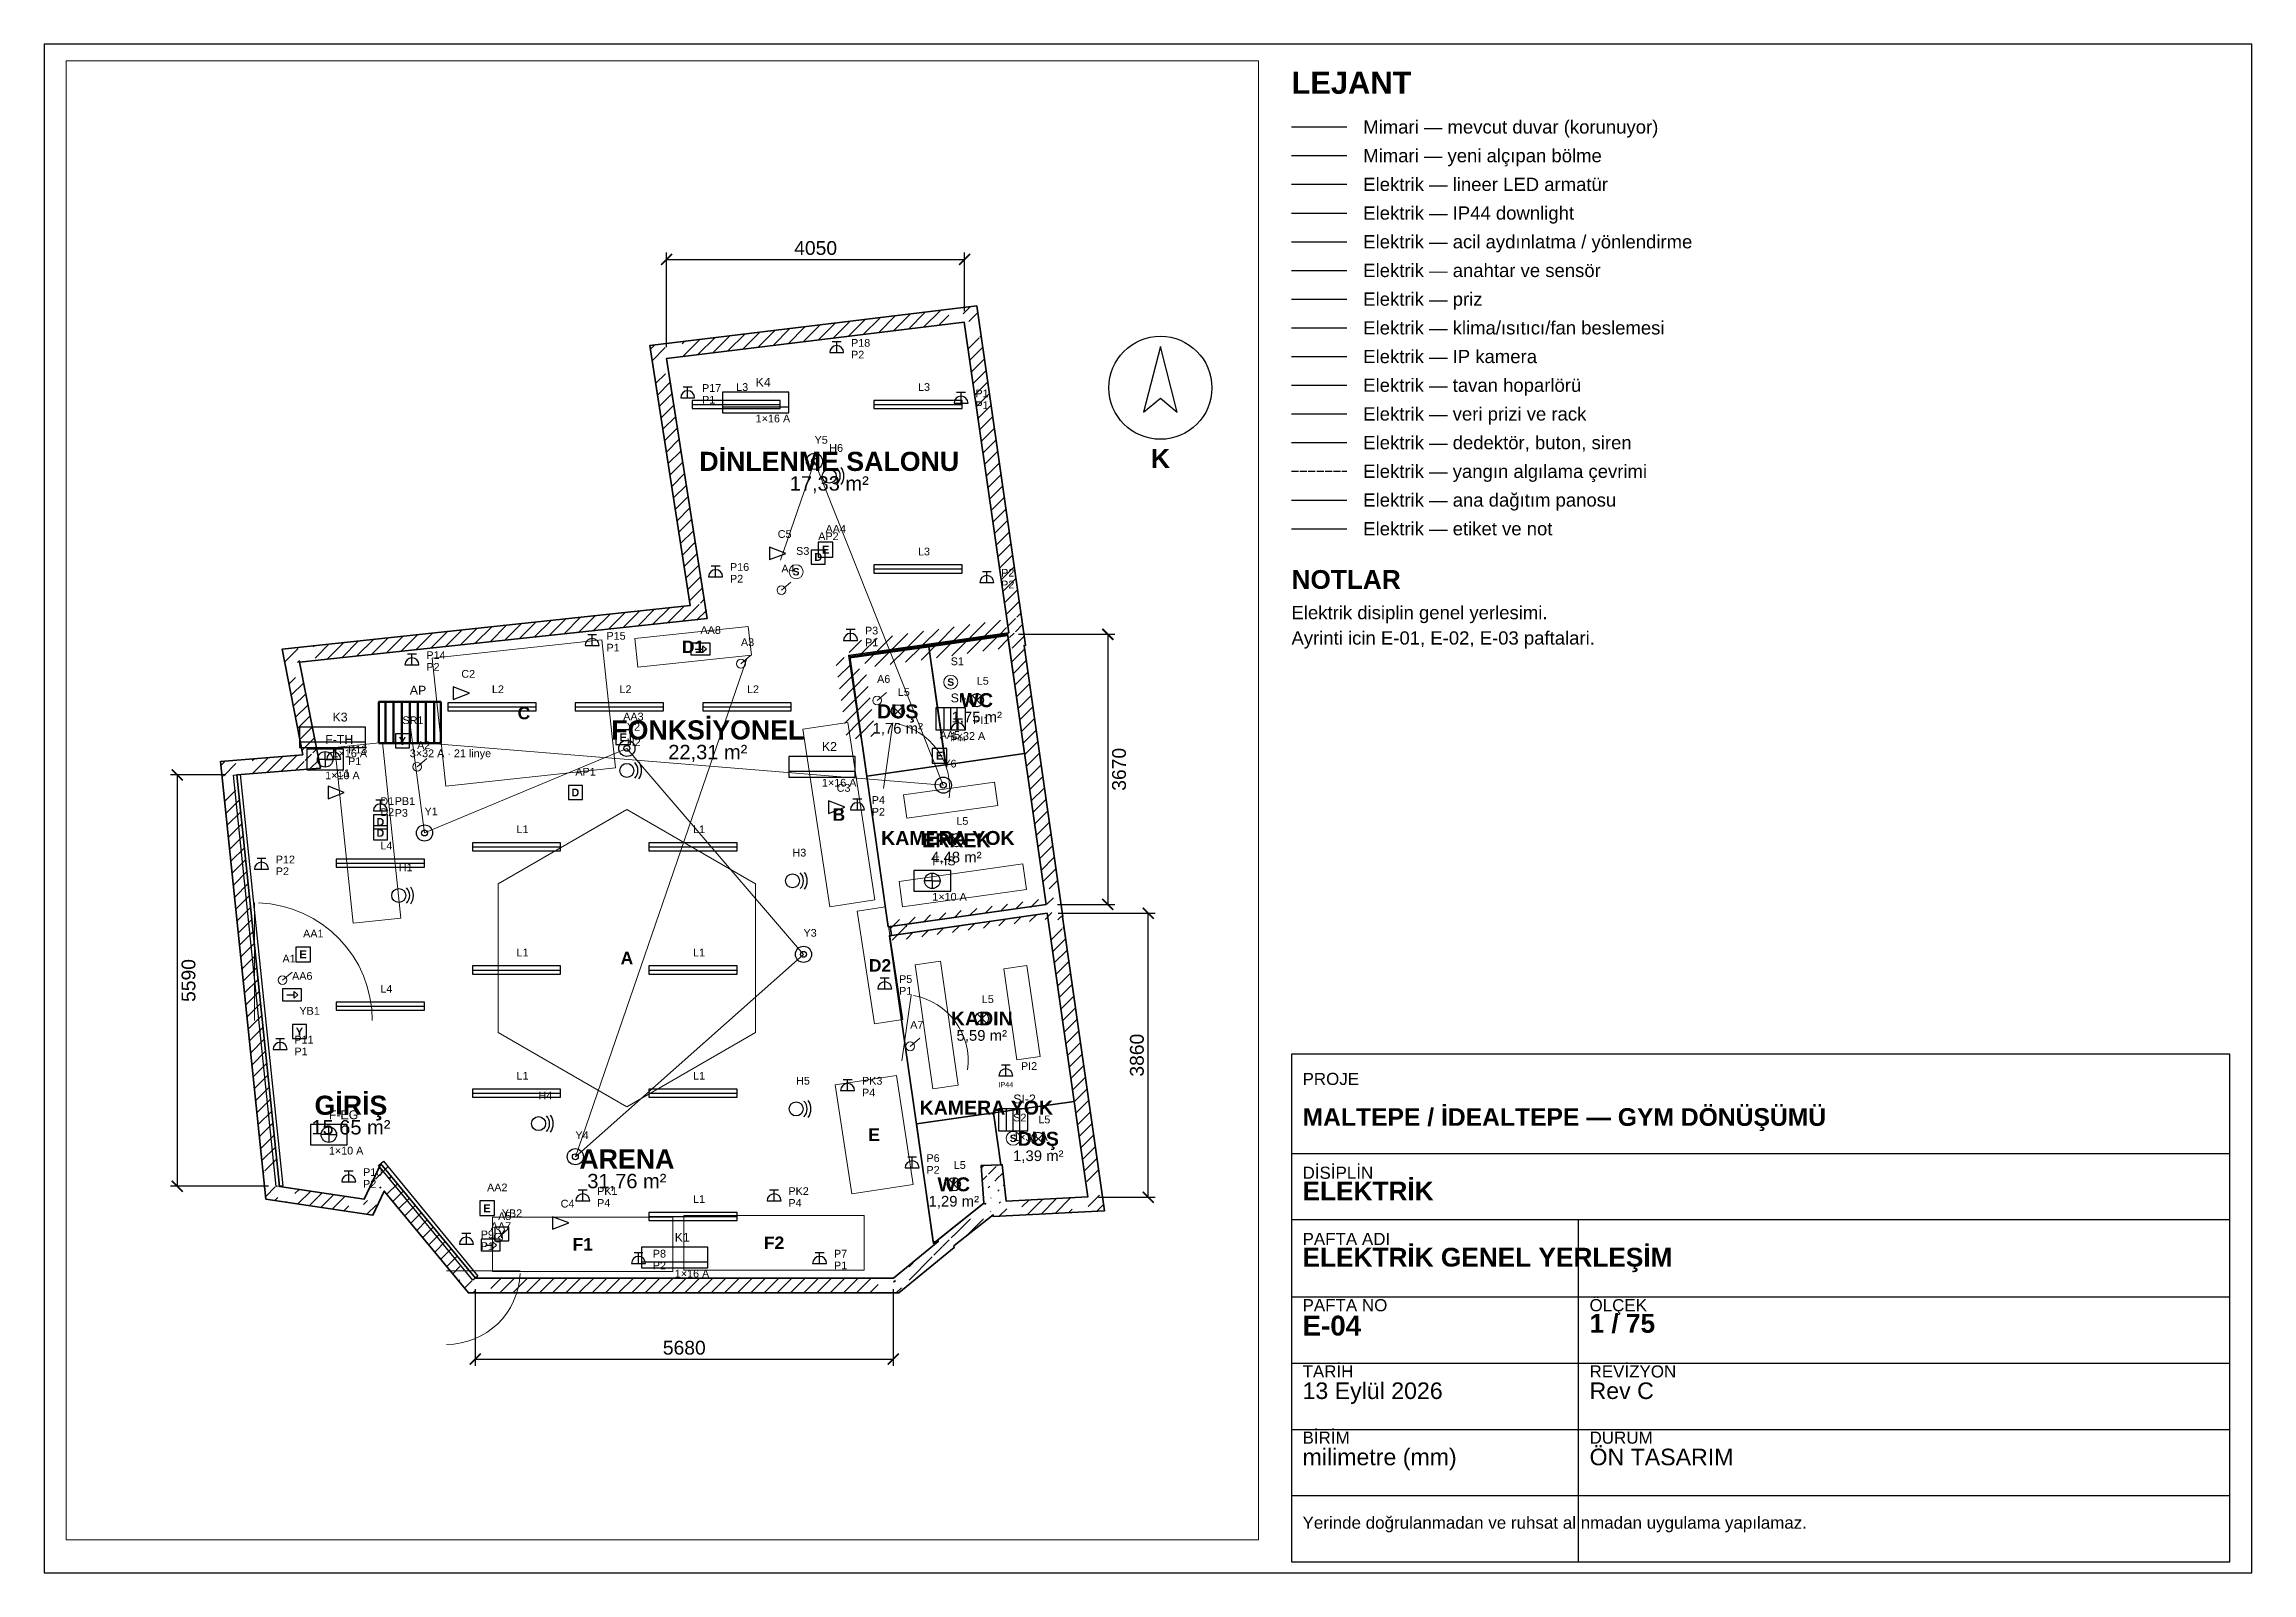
# Paper-space layout 'E-04 ELEKTRİK GENEL YERLEŞİM' of a CAD drawing. Header units: millimetres. Extents: x 10 to 410, y 10 to 287.
# The model-space entities are those that its viewports show. They can reach past a viewport. Long polylines and large blocks are cut down to what shows.
import ezdxf
from ezdxf.enums import TextEntityAlignment as Align

# ---------------------------------------------------------------- set-up
doc = ezdxf.new("R2010")
doc.units = ezdxf.units.MM
doc.linetypes.add('DASHED', pattern=[1.524, 1.27, -0.254])
for name, color, linetype, lineweight in [('A-CEPHE', 5, 'Continuous', 25), ('A-DUVAR-MEVCUT', 8, 'Continuous', 35), ('A-DUVAR-YENI', 1, 'Continuous', 35), ('A-EKIPMAN', 9, 'Continuous', 18), ('A-KAPI', 8, 'Continuous', 18), ('A-MOBILYA', 9, 'Continuous', 18), ('A-YAZI', 8, 'Continuous', 13), ('E-AYD-ACIL', 3, 'Continuous', 25), ('E-AYD-ANAHTAR', 2, 'Continuous', 18), ('E-AYD-ARMATUR', 2, 'Continuous', 25), ('E-AYD-DOWNLIGHT', 2, 'Continuous', 25), ('E-KUVVET-CIHAZ', 5, 'Continuous', 25), ('E-KUVVET-PRIZ', 5, 'Continuous', 25), ('E-PANO', 7, 'Continuous', 50), ('E-YAZI', 7, 'Continuous', 13), ('E-ZAYIF-KAMERA', 6, 'Continuous', 25), ('E-ZAYIF-LINYE', 6, 'DASHED', 13), ('E-ZAYIF-SES', 6, 'Continuous', 25), ('E-ZAYIF-VERI', 6, 'Continuous', 25), ('E-ZAYIF-YANGIN', 1, 'Continuous', 25), ('G-ANTET', 7, 'Continuous', 25), ('G-KUZEY', 7, 'Continuous', 25), ('G-OLCU', 7, 'Continuous', 13)]:
    doc.layers.add(name, color=color, linetype=linetype, lineweight=lineweight)
doc.styles.add('GYM', font='arial.ttf')
doc.styles.add('GYM-B', font='arialbd.ttf')
doc.dimstyles.new('GYM-75', dxfattribs={"dimscale": 75, "dimtxt": 2.5, "dimasz": 2, "dimexe": 1.25, "dimexo": 2, "dimgap": 0.8, "dimtad": 1, "dimdec": 0, "dimtxsty": 'GYM', "dimblk": 'ARCHTICK', "dimcen": 2.5, "dimclrt": 7, "dimazin": 3, "dimtfac": 1, "dimtmove": 0, "dimatfit": 3})

psp = doc.layouts.new('E-04 ELEKTRİK GENEL YERLEŞİM')

# ---------------------------------------------------------------- texts
at = {"layer": 'G-ANTET'}
for s, height, style, p in [('LEJANT', 4, 'GYM-B', (236, 280)), ('Mimari — mevcut duvar (korunuyor)', 2.4, 'GYM', (249, 272)), ('Mimari — yeni alçıpan bölme', 2.4, 'GYM', (249, 266.8)), ('Elektrik — lineer LED armatür', 2.4, 'GYM', (249, 261.6)), ('Elektrik — IP44 downlight', 2.4, 'GYM', (249, 256.4)), ('Elektrik — acil aydınlatma / yönlendirme', 2.4, 'GYM', (249, 251.2)), ('Elektrik — anahtar ve sensör', 2.4, 'GYM', (249, 246)), ('Elektrik — priz', 2.4, 'GYM', (249, 240.8)), ('Elektrik — klima/ısıtıcı/fan beslemesi', 2.4, 'GYM', (249, 235.6)), ('Elektrik — IP kamera', 2.4, 'GYM', (249, 230.4)), ('Elektrik — tavan hoparlörü', 2.4, 'GYM', (249, 225.2)), ('Elektrik — veri prizi ve rack', 2.4, 'GYM', (249, 220)), ('Elektrik — dedektör, buton, siren', 2.4, 'GYM', (249, 214.8)), ('Elektrik — yangın algılama çevrimi', 2.4, 'GYM', (249, 209.6)), ('Elektrik — ana dağıtım panosu', 2.4, 'GYM', (249, 204.4)), ('Elektrik — etiket ve not', 2.4, 'GYM', (249, 199.2)), ('NOTLAR', 3.4, 'GYM-B', (236, 190)), ('Elektrik disiplin genel yerlesimi.', 2.4, 'GYM', (236, 184)), ('Ayrinti icin E-01, E-02, E-03 paftalari.', 2.4, 'GYM', (236, 179.4))]:
    psp.add_text(s, height=height, dxfattribs=dict(at, style=style)).set_placement(p, align=Align.MIDDLE_LEFT)

msp = doc.modelspace()

# ---------------------------------------------------------------- texts
at = {"layer": 'A-EKIPMAN', "style": 'GYM-B'}
for s, p in [('D1', (6200, 8580)), ('C', (3900, 7680)), ('B', (8180, 6300)), ('A', (5300, 4350)), ('D2', (8740, 4250)), ('E', (8660, 1950)), ('F1', (4700, 460)), ('F2', (7300, 480))]:
    msp.add_text(s, height=170, dxfattribs=at).set_placement(p, align=Align.MIDDLE_CENTER)
at = {"layer": 'A-YAZI'}
for s, height, style, p in [('DİNLENME SALONU', 260, 'GYM-B', (8050, 11100)), ('17,33 m²', 195, 'GYM', (8050, 10800)), ('DUŞ', 190, 'GYM-B', (8981.2, 7702.2)), ('WC', 190, 'GYM-B', (10054.2, 7855)), ('FONKSİYONEL', 260, 'GYM-B', (6400, 7450)), ('1,76 m²', 145, 'GYM', (8981.2, 7472.2)), ('1,75 m²', 145, 'GYM', (10054.2, 7625)), ('22,31 m²', 195, 'GYM', (6400, 7150)), ('ERKEK', 190, 'GYM-B', (9777.1, 5951.4)), ('4,48 m²', 145, 'GYM', (9777.1, 5721.4)), ('KADIN', 190, 'GYM-B', (10122.7, 3528.5)), ('5,59 m²', 145, 'GYM', (10122.7, 3298.5)), ('GİRİŞ', 260, 'GYM-B', (1550, 2350)), ('15,65 m²', 195, 'GYM', (1550, 2050)), ('DUŞ', 190, 'GYM-B', (10890.8, 1893.6)), ('ARENA', 260, 'GYM-B', (5300, 1620)), ('1,39 m²', 145, 'GYM', (10890.8, 1663.6)), ('31,76 m²', 195, 'GYM', (5300, 1320)), ('WC', 190, 'GYM-B', (9742.1, 1275)), ('1,29 m²', 145, 'GYM', (9742.1, 1045))]:
    msp.add_text(s, height=height, dxfattribs=dict(at, style=style)).set_placement(p, align=Align.MIDDLE_CENTER)
at = {"layer": 'E-YAZI', "color": 1, "style": 'GYM-B'}
for p in [(9661.9, 5982), (10184.2, 2318)]:
    msp.add_text('KAMERA YOK', height=190, dxfattribs=at).set_placement(p, align=Align.MIDDLE_CENTER)

# ---------------------------------------------------------------- blocks, each defined once
blk = doc.blocks.new('ANTET_A3')
for p, q in [((0, 74), (170, 74)), ((0, 62), (170, 62)), ((52, 0), (52, 62)), ((0, 48), (170, 48)), ((0, 36), (170, 36)), ((0, 24), (170, 24)), ((0, 12), (170, 12))]:
    blk.add_line(p, q)
blk.add_lwpolyline([(0, 0), (170, 0), (170, 92), (0, 92)], close=True)
at = {"style": 'GYM'}
for s, p in [('PROJE', (2, 87.5)), ('DİSİPLİN', (2, 70.5)), ('PAFTA ADI', (2, 58.5)), ('ÖLÇEK', (54, 46.5)), ('PAFTA NO', (2, 46.5)), ('TARİH', (2, 34.5)), ('REVİZYON', (54, 34.5)), ('BİRİM', (2, 22.5)), ('DURUM', (54, 22.5))]:
    blk.add_text(s, height=2.2, dxfattribs=at).set_placement(p, align=Align.MIDDLE_LEFT)
for tag, p, height, style in [('PROJE', (2, 79), 3.2, 'GYM-B'), ('DISIPLIN', (2, 65.5), 3.4, 'GYM-B'), ('PAFTA_ADI', (2, 53.5), 3.4, 'GYM-B'), ('PAFTA_NO', (2, 41), 3.6, 'GYM-B'), ('OLCEK', (54, 41.5), 3.4, 'GYM-B'), ('TARIH', (2, 29.5), 3, 'GYM'), ('REV', (54, 29.5), 3, 'GYM'), ('BIRIM', (2, 17.5), 3, 'GYM'), ('DURUM', (54, 17.5), 3, 'GYM'), ('NOT', (2, 6), 2.2, 'GYM')]:
    blk.add_attdef(tag, p, '', height=height, dxfattribs=dict(style=style))
blk = doc.blocks.new('G_KUZEY')
blk.add_lwpolyline([(0, 560), (-230, -330), (0, -140), (230, -330)], close=True)
blk.add_circle((0, 0), 700)
at = {"style": 'GYM-B'}
blk.add_text('K', height=260, dxfattribs=at).set_placement((0, -960), align=Align.MIDDLE_CENTER)
blk = doc.blocks.new('_ARCHTICK')
at = {"color": 0, "linetype": 'BYBLOCK', "const_width": 0.15}
blk.add_lwpolyline([(-0.5, -0.5), (0.5, 0.5)], dxfattribs=at)
blk = doc.blocks.new('E_ARMATUR_LINEER')
blk.add_line((-600, 0), (600, 0))
blk.add_lwpolyline([(-600, -55), (600, -55), (600, 55), (-600, 55)], close=True)
at = {"style": 'GYM'}
blk.add_attdef('LINYE', (0, 185), '', height=105, dxfattribs=at)
blk = doc.blocks.new('E_DOWNLIGHT')
for p, q in [((-64, -64), (64, 64)), ((-64, 64), (64, -64))]:
    blk.add_line(p, q)
blk.add_circle((0, 0), 90)
at = {"style": 'GYM'}
blk.add_attdef('LINYE', (0, 210), '', height=105, dxfattribs=at)
blk = doc.blocks.new('E_ACIL')
blk.add_lwpolyline([(-100, -100), (100, -100), (100, 100), (-100, 100)], close=True)
at = {"style": 'GYM-B'}
blk.add_text('E', height=110, dxfattribs=at).set_placement((0, 0), align=Align.MIDDLE_CENTER)
at = {"style": 'GYM'}
blk.add_attdef('KOD', (0, 230), '', height=105, dxfattribs=at)
blk = doc.blocks.new('E_YONLENDIRME')
for points in [[(-130, -80), (130, -80), (130, 80), (-130, 80)], [(30, 45), (80, 0), (30, -45)]]:
    blk.add_lwpolyline(points, close=True)
blk.add_lwpolyline([(-70, 0), (30, 0)])
at = {"style": 'GYM'}
blk.add_attdef('KOD', (0, 205), '', height=105, dxfattribs=at)
blk = doc.blocks.new('E_ANAHTAR')
blk.add_line((0, 0), (130, 110))
blk.add_circle((0, 0), 60)
at = {"style": 'GYM'}
blk.add_attdef('KOD', (0, 240), '', height=105, dxfattribs=at)
blk = doc.blocks.new('E_SENSOR')
blk.add_circle((0, 0), 95)
at = {"style": 'GYM-B'}
blk.add_text('S', height=100, dxfattribs=at).set_placement((0, 0), align=Align.MIDDLE_CENTER)
at = {"style": 'GYM'}
blk.add_attdef('KOD', (0, 230), '', height=105, dxfattribs=at)
blk = doc.blocks.new('E_PRIZ')
for p, q in [((-95, 0), (95, 0)), ((-60, 150), (60, 150)), ((0, 0), (0, 150))]:
    blk.add_line(p, q)
blk.add_arc((0, 0), 95, 0, 180)
at = {"style": 'GYM'}
for tag, p in [('KOD', (195, 80)), ('LINYE', (195, -80))]:
    blk.add_attdef(tag, p, '', height=105, dxfattribs=at)
blk = doc.blocks.new('E_PRIZ_IP44')
for p, q in [((-95, 0), (95, 0)), ((-60, 150), (60, 150)), ((0, 0), (0, 150))]:
    blk.add_line(p, q)
blk.add_arc((0, 0), 95, 0, 180)
at = {"style": 'GYM'}
blk.add_text('IP44', height=70, dxfattribs=at).set_placement((0, -120), align=Align.MIDDLE_CENTER)
blk.add_attdef('KOD', (205, 80), '', height=105, dxfattribs=at)
blk = doc.blocks.new('M_KLIMA_IC')
blk.add_line((-450, -60), (450, -60))
blk.add_lwpolyline([(-450, -140), (450, -140), (450, 140), (-450, 140)], close=True)
at = {"style": 'GYM'}
for tag, p, height in [('KOD', (0, 215), 120), ('KAPASITE', (0, -270), 105)]:
    blk.add_attdef(tag, p, '', height=height, dxfattribs=at)
blk = doc.blocks.new('M_ISITICI')
for p, q in [((-90, -150), (-90, 150)), ((0, -150), (0, 150)), ((90, -150), (90, 150))]:
    blk.add_line(p, q)
blk.add_lwpolyline([(-200, -150), (200, -150), (200, 150), (-200, 150)], close=True)
at = {"style": 'GYM'}
for tag, p, height in [('KOD', (0, 225), 120), ('GUC', (0, -285), 105)]:
    blk.add_attdef(tag, p, '', height=height, dxfattribs=at)
blk = doc.blocks.new('M_FAN')
for q in [(-105, 0), (0, 105), (105, 0), (0, -105)]:
    blk.add_line((0, 0), q)
blk.add_lwpolyline([(-250, -140), (250, -140), (250, 140), (-250, 140)], close=True)
blk.add_circle((0, 0), 105)
at = {"style": 'GYM'}
for tag, p, height in [('KOD', (0, 210), 120), ('TANIM', (0, -270), 105)]:
    blk.add_attdef(tag, p, '', height=height, dxfattribs=at)
blk = doc.blocks.new('E_KAMERA')
blk.add_lwpolyline([(-110, -85), (110, 0), (-110, 85)], close=True)
at = {"style": 'GYM'}
blk.add_attdef('KOD', (0, 210), '', height=105, dxfattribs=at)
blk = doc.blocks.new('E_HOPARLOR')
blk.add_circle((0, 0), 95)
for radius, start, end in [(150, -45, 45), (200, -35, 35)]:
    blk.add_arc((0, 0), radius, start, end)
at = {"style": 'GYM'}
blk.add_attdef('KOD', (0, 330), '', height=105, dxfattribs=at)
blk = doc.blocks.new('E_VERI')
blk.add_lwpolyline([(-95, -95), (95, -95), (95, 95), (-95, 95)], close=True)
at = {"style": 'GYM-B'}
blk.add_text('D', height=105, dxfattribs=at).set_placement((0, 0), align=Align.MIDDLE_CENTER)
at = {"style": 'GYM'}
blk.add_attdef('KOD', (0, 230), '', height=105, dxfattribs=at)
blk = doc.blocks.new('E_DEDEKTOR')
for radius in [110, 40]:
    blk.add_circle((0, 0), radius)
at = {"style": 'GYM'}
blk.add_attdef('KOD', (0, 240), '', height=105, dxfattribs=at)
blk = doc.blocks.new('E_YANGIN_BUTON')
blk.add_lwpolyline([(-95, -95), (95, -95), (95, 95), (-95, 95)], close=True)
at = {"style": 'GYM-B'}
blk.add_text('Y', height=105, dxfattribs=at).set_placement((0, 0), align=Align.MIDDLE_CENTER)
at = {"style": 'GYM'}
blk.add_attdef('KOD', (0, 230), '', height=105, dxfattribs=at)
blk = doc.blocks.new('E_PANO')
for p, q in [((-330, -280), (-330, 280)), ((-220, -280), (-220, 280)), ((-110, -280), (-110, 280)), ((0, -280), (0, 280)), ((110, -280), (110, 280)), ((220, -280), (220, 280)), ((330, -280), (330, 280))]:
    blk.add_line(p, q)
blk.add_lwpolyline([(-420, -280), (420, -280), (420, 280), (-420, 280)], close=True)
at = {"style": 'GYM'}
for tag, p, height in [('KOD', (0, 380), 120), ('TANIM', (0, -470), 105)]:
    blk.add_attdef(tag, p, '', height=height, dxfattribs=at)

# ---------------------------------------------------------------- dimensions: what is measured, and where the dimension line sits
at = {"layer": 'G-OLCU'}
for base, p1, p2 in [((5840, 13845), (5840, 12500), (9890, 12990)), ((3240, -1100), (3240, 0), (8920, 0))]:
    msp.add_linear_dim(base=base, p1=p1, p2=p2, dimstyle='GYM-75', dxfattribs=at).render()
for base, p1, p2 in [((11835, 8750), (10470, 8750), (11000, 5080)), ((-810, 6840), (0, 6840), (580, 1250)), ((12385, 1100), (11560, 1100), (11010, 4960))]:
    msp.add_linear_dim(base=base, p1=p1, p2=p2, angle=90, dimstyle='GYM-75', dxfattribs=at).render()

# ---------------------------------------------------------------- hatches: boundary and pattern name
at = {"layer": 'A-DUVAR-MEVCUT'}
h = msp.add_hatch(dxfattribs=at)
h.set_pattern_fill('ANSI31', scale=40)
h.paths.add_polyline_path([(11012, 4959), (11563, 1104), (11761, 1132.3), (11210, 4987.3)])
h.paths.add_polyline_path([(11353, 1093), (11563, 1104), (11533, 1314), (11735, 1314), (11773, 1048.3), (11773, 914.7), (11377.4, 894), (11353, 894)])
h.paths.add_polyline_path([(11563, 1104), (10456, 1046), (10466.5, 846.3), (11573.5, 904.3)])
h.paths.add_polyline_path([(10432.3, 1256), (10456, 1046), (10666, 1057), (10666, 856.7), (10278.4, 836.4), (10275.5, 862.3), (10246, 838.7), (10246, 1256)])
h.paths.add_polyline_path([(10456, 1046), (10400, 1542), (10201.3, 1519.6), (10257.3, 1023.6)])
h.paths.add_polyline_path([(10190, 1332), (10190, 1534.6), (10400, 1542), (10423.7, 1332)])
h.paths.add_polyline_path([(10400, 1542), (10116, 1532), (10123, 1332.1), (10407, 1342.1)])
h.paths.add_polyline_path([(10326, 1322), (10129.9, 1322), (10116, 1532), (10326, 1539.4)])
h.paths.add_polyline_path([(10116, 1532), (10150, 1018), (10349.6, 1031.2), (10315.6, 1545.2)])
h.paths.add_polyline_path([(9940, 850.4), (10150, 1018), (10136.1, 1228), (10360, 1228), (10360, 840.7), (10278.4, 836.4), (10275.5, 862.3), (10207.5, 808), (9940, 808)])
h.paths.add_polyline_path([(10150, 1018), (9527.5, 521.1), (9652.2, 364.8), (10274.8, 861.7)])
h.paths.add_polyline_path([(9317.5, 322.8), (9531, 498), (9527.5, 521.1), (9737.5, 688.7), (9737.5, 408.7), (9618.5, 311.1), (9317.5, 311.1)])
h.paths.add_polyline_path([(9527.5, 521.1), (9531, 498), (9728.7, 528.2), (9725.2, 551.3)])
h.paths.add_polyline_path([(9321, 325.7), (9531, 498), (9527.5, 521.1), (9741, 691.5), (9741, 411.6), (9590.4, 288), (9321, 288)])
h.paths.add_polyline_path([(9531, 498), (8924, 0), (9050.9, -154.6), (9657.9, 343.4)])
h.paths.add_polyline_path([(9134, -86.4), (8995.5, -200), (8714, -200), (8714, 0), (8924, 0), (9134, 172.3)])
h.paths.add_polyline_path([(8924, 0), (3241, 0), (3241, -200), (8924, -200)])
h.paths.add_polyline_path([(3067.6, 210), (3241, 0), (3451, 0), (3451, -200), (3146.8, -200), (3031, -59.8), (3031, 210)])
h.paths.add_polyline_path([(3241, 0), (1957, 1555), (1802.8, 1427.7), (3086.8, -127.3)])
h.paths.add_polyline_path([(1858.6, 1345), (1957, 1555), (2130.4, 1345)])
h.paths.add_polyline_path([(1957, 1555), (1732, 1075), (1913.1, 990.1), (2138.1, 1470.1)])
h.paths.add_polyline_path([(1522, 904.1), (1522, 1106.3), (1732, 1075), (1830.4, 1285), (1942, 1285), (1942, 1051.8), (1854.4, 865), (1784.2, 865)])
h.paths.add_polyline_path([(1732, 1075), (579, 1247), (549.5, 1049.2), (1702.5, 877.2)])
h.paths.add_polyline_path([(557.3, 1457), (579, 1247), (789, 1215.7), (789, 1037), (631.2, 1037), (396, 1072.1), (369, 1333.3), (369, 1457)])
h.paths.add_polyline_path([(579, 1247), (0, 6840), (-198.9, 6819.4), (380.1, 1226.4)])
h.paths.add_polyline_path([(210, 6856.8), (0, 6840), (21.7, 6630), (-179.3, 6630), (-210, 6926.3), (-210, 7023.8), (116.8, 7050), (210, 7050)])
h.paths.add_polyline_path([(0, 6840), (1136, 6931), (1120, 7130.4), (-16, 7039.4)])
h.paths.add_polyline_path([(1094.8, 7141), (1136, 6931), (926, 6914.2), (926, 7141)])
h.paths.add_polyline_path([(1136, 6931), (853, 8372), (656.7, 8333.5), (939.7, 6892.5)])
h.paths.add_polyline_path([(1063, 8394.5), (853, 8372), (894.2, 8162), (690.4, 8162), (643, 8403.5), (643, 8550.7), (935.7, 8582), (1063, 8582)])
h.paths.add_polyline_path([(853, 8372), (6392, 8965), (6370.7, 9163.9), (831.7, 8570.9)])
h.paths.add_polyline_path([(6359.2, 9175), (6392, 8965), (6182, 8942.5), (6182, 9175)])
h.paths.add_polyline_path([(6392, 8965), (5840, 12499), (5642.4, 12468.1), (6194.4, 8934.1)])
h.paths.add_polyline_path([(6050, 12524.5), (5840, 12499), (5872.8, 12289), (5670.4, 12289), (5630, 12547.5), (5630, 12675), (5910.3, 12709), (6050, 12709)])
h.paths.add_polyline_path([(5840, 12499), (9885, 12990), (9860.9, 13188.5), (5815.9, 12697.5)])
h.paths.add_polyline_path([(9915.2, 12780), (9885, 12990), (9675, 12964.5), (9675, 13166), (9955.3, 13200), (10056.9, 13200), (10095, 12934.7), (10095, 12780)])
h.paths.add_polyline_path([(9885, 12990), (10491, 8771), (10689, 8799.4), (10083, 13018.4)])
h.paths.add_polyline_path([(10500.3, 8561), (10473, 8753), (10281, 8725.3), (10281, 8741.2), (10491, 8771), (10460.8, 8981), (10662.9, 8981), (10701, 8715.7), (10701, 8598.8), (10697.1, 8598.2), (10701, 8570.5), (10701, 8561)])
h.paths.add_polyline_path([(10491, 8771), (8314, 8462), (8342.1, 8264), (10519.1, 8573)])
h.paths.add_polyline_path([(8524, 8472.1), (8329, 8444), (8356.2, 8252), (8346.1, 8252), (8314, 8462), (8524, 8491.8)])
h.paths.add_polyline_path([(8314, 8462), (8485.6, 7338.9), (8683.3, 7369.1), (8511.7, 8492.2)])
h.paths.add_polyline_path([(8455.9, 7548.9), (8485.6, 7338.9), (8453.5, 7548.9)])
h.paths.add_polyline_path([(8485.6, 7338.9), (8329, 8444), (8131, 8415.9), (8287.6, 7310.9)])
h.paths.add_polyline_path([(8539, 8474.3), (8329, 8444), (8358.8, 8234), (8348.8, 8234), (8314, 8462), (8539, 8493.9)])
h.paths.add_polyline_path([(8329, 8444), (10473, 8753), (10444.5, 8951), (8300.5, 8642)])
h.paths.add_polyline_path([(10502.9, 8543), (10473, 8753), (10263, 8722.7), (10263, 8738.6), (10491, 8771), (10463.4, 8963), (10665.5, 8963), (10683, 8841), (10683, 8543)])
h.paths.add_polyline_path([(10473, 8753), (10996, 5080), (11194, 5108.2), (10671, 8781.2)])
h.paths.add_polyline_path([(11024.7, 4870), (11012, 4959), (10786, 4926.8), (10786, 5050.2), (10996, 5080), (10966.1, 5290), (11168.1, 5290), (11206, 5023.9), (11206, 4870)])
h.paths.add_polyline_path([(10996, 5080), (8876.8, 4779), (8904.9, 4580.9), (11024.1, 4882)])
h.paths.add_polyline_path([(9086.8, 4685.1), (8895.3, 4657.9), (8876.8, 4779), (9086.8, 4808.8)])
h.paths.add_polyline_path([(8876.8, 4779), (8895.3, 4657.9), (9093, 4688.1), (9074.5, 4809.2)])
h.paths.add_polyline_path([(9105.3, 4687.8), (8895.3, 4657.9), (8876.8, 4779), (9105.3, 4811.4)])
h.paths.add_polyline_path([(8895.3, 4657.9), (11012, 4959), (10983.8, 5157), (8867.1, 4855.9)])
h.paths.add_polyline_path([(11042, 4749), (11012, 4959), (10802, 4929.1), (10802, 5052.4), (10996, 5080), (10983.3, 5169), (11185.3, 5169), (11222, 4911.6), (11222, 4910.1), (11221, 4910), (11222, 4903.3), (11222, 4749)])

# ---------------------------------------------------------------- linework, layer by layer
at = {"layer": 'A-CEPHE'}
for points in [[(-44.8, 6835.4), (44.8, 6844.6), (624.8, 1254.6), (535.2, 1245.4)], [(3274.8, 28.5), (3205.2, -28.5), (1925.2, 1531.5), (1994.8, 1588.5)]]:
    msp.add_lwpolyline(points, close=True, dxfattribs=at)
at = {"layer": 'A-DUVAR-MEVCUT'}
for points in [[(11221, 4910), (11791.9, 915.7), (10278.4, 836.4), (10275.5, 862.3), (9742.7, 436.9), (9745.9, 415.6), (8995.5, -200), (3146.8, -200), (2004, 1184), (1849.9, 855.2), (396, 1072.1), (-220, 7023), (896.5, 7112.5), (614.7, 8547.6), (6162, 9141.5), (5610.5, 12672.6), (10055.1, 13212.1), (10717.5, 8601.1), (10697.1, 8598.2), (11222.2, 4910.1)], [(11012, 4959), (11563, 1104), (10456, 1046), (10400, 1542), (10116, 1532), (10150, 1018), (9527.5, 521.1), (9531, 498), (8924, 0), (3241, 0), (1957, 1555), (1732, 1075), (579, 1247), (0, 6840), (1136, 6931), (853, 8372), (6392, 8965), (5840, 12499), (9885, 12990), (10491, 8771), (8314, 8462), (8485.6, 7338.9), (8329, 8444), (10473, 8753), (10996, 5080), (8876.8, 4779), (8895.3, 4657.9)]]:
    msp.add_lwpolyline(points, close=True, dxfattribs=at)
at = {"layer": 'A-DUVAR-YENI'}
for points in [[(10473, 8753), (8329, 8444), (8849, 4775), (10996, 5080)], [(10475.8, 8733.2), (10704.2, 7129.4), (9632.7, 6976.8), (9404.3, 8580.6)], [(9403.3, 8580.5), (9631.7, 6976.7), (8558.6, 6823.9), (8331.3, 8427.8)], [(11012, 4959), (8868, 4654), (9466, 472), (10150, 1018), (10116, 1532), (10400, 1542), (10456, 1046), (11563, 1104)], [(11377.5, 2402), (11563, 1104), (10456, 1046), (10400, 1542), (10381.8, 1541.4), (10281.1, 2245.2)], [(10280.1, 2245.1), (10380.8, 1541.3), (10116, 1532), (10150, 1018), (9496.8, 496.6), (9463.2, 491.8), (9233.9, 2095.5)]]:
    msp.add_lwpolyline(points, close=True, dxfattribs=at)
at = {"layer": 'A-EKIPMAN'}
for points in [[(6991.3, 8468.5), (6949.9, 8856.3), (5408.7, 8691.5), (5450.1, 8303.7)], [(4960.5, 8673.3), (2653.6, 8426.8), (2839.5, 6686.7), (5146.4, 6933.2)], [(8301.9, 7552.9), (7689, 7459.1), (8058.1, 5047.1), (8671, 5140.9)], [(5300, 6369.9), (3550.7, 5359.9), (3550.7, 3340.1), (5300, 2330.1), (7049.3, 3340.1), (7049.3, 5359.9)], [(8815.5, 5045.6), (8430, 4986.6), (8664.5, 3454.4), (9050, 3513.4)], [(9188.6, 1272.2), (8961.7, 2754.9), (8131.4, 2627.8), (8358.3, 1145.1)], [(5925, 90), (5925, 830), (3475, 830), (3475, 90)], [(8525, 110), (8525, 850), (6075, 850), (6075, 110)]]:
    msp.add_lwpolyline(points, close=True, dxfattribs=at)
at = {"layer": 'A-KAPI'}
for p, q in [((8787.4, 6654.4), (8912.6, 7545.6)), ((240, 3500), (240, 5100)), ((9037.4, 2954.4), (9162.6, 3845.6)), ((2850, 100), (3850, 100))]:
    msp.add_line(p, q, dxfattribs=at)
for centre, radius, start, end in [((8787.4, 6654.4), 900, -8, 80), ((240, 3500), 1600, 0, 88), ((9037.4, 2954.4), 900, -8, 80), ((2850, 100), 1000, -90, -2)]:
    msp.add_arc(centre, radius, start, end, dxfattribs=at)
at = {"layer": 'A-MOBILYA'}
for points in [[(1977.8, 7277.4), (1331.3, 7209.5), (1582.2, 4822.6), (2228.7, 4890.5)], [(9058.5, 6566.5), (9103.5, 6249.7), (10341, 6425.5), (10296, 6742.3)], [(8998.1, 5391.3), (9047.4, 5044.8), (10730.5, 5283.9), (10681.2, 5630.4)], [(9561.8, 4306.6), (9215.3, 4257), (9456, 2574.1), (9802.5, 2623.7)], [(10737, 4247.3), (10420.3, 4202), (10597.2, 2964.6), (10914, 3009.9)]]:
    msp.add_lwpolyline(points, close=True, dxfattribs=at)
at = {"layer": 'E-ZAYIF-LINYE'}
msp.add_lwpolyline([(2350, 7550), (2550, 6050), (5300, 7200), (7700, 4400), (4600, 1650), (7850, 11100), (9600, 6700), (2250, 7300)], dxfattribs=at)

# ---------------------------------------------------------------- block references
at = {"layer": 'E-AYD-ACIL'}
for name, p, values in [('E_ACIL', (8000, 9900), {'KOD': 'AA4'}), ('E_YONLENDIRME', (6300, 8550), {'KOD': 'AA8'}), ('E_ACIL', (5250, 7350), {'KOD': 'AA3'}), ('E_ACIL', (9550, 7100), {'KOD': 'AA5'}), ('E_ACIL', (900, 4400), {'KOD': 'AA1'}), ('E_YONLENDIRME', (750, 3850), {'KOD': 'AA6'}), ('E_ACIL', (3400, 950), {'KOD': 'AA2'}), ('E_YONLENDIRME', (3450, 450), {'KOD': 'AA7'})]:
    msp.add_blockref(name, p, dxfattribs=at).add_auto_attribs(values)
at = {"layer": 'E-AYD-ANAHTAR'}
for name, p, values in [('E_SENSOR', (7600, 9600), {'KOD': 'S3'}), ('E_ANAHTAR', (7400, 9350), {'KOD': 'A4'}), ('E_ANAHTAR', (6850, 8350), {'KOD': 'A3'}), ('E_SENSOR', (9700, 8100), {'KOD': 'S1'}), ('E_ANAHTAR', (8700, 7850), {'KOD': 'A6'}), ('E_ANAHTAR', (2450, 6950), {'KOD': 'A2'}), ('E_ANAHTAR', (620, 4050), {'KOD': 'A1'}), ('E_ANAHTAR', (9150, 3150), {'KOD': 'A7'}), ('E_SENSOR', (10550, 1900), {'KOD': 'S2'}), ('E_ANAHTAR', (3550, 550), {'KOD': 'A5'})]:
    msp.add_blockref(name, p, dxfattribs=at).add_auto_attribs(values)
at = {"layer": 'E-AYD-ARMATUR'}
for p, values in [((6785.2, 11872.5), {'LINYE': 'L3'}), ((9255.7, 11872.5), {'LINYE': 'L3'}), ((9255.7, 9637.5), {'LINYE': 'L3'}), ((3466.4, 7765.5), {'LINYE': 'L2'}), ((5199.1, 7765.5), {'LINYE': 'L2'}), ((6931.9, 7765.5), {'LINYE': 'L2'}), ((3800, 5862.5), {'LINYE': 'L1'}), ((6200, 5862.5), {'LINYE': 'L1'}), ((1950, 5640.5), {'LINYE': 'L4'}), ((3800, 4187.5), {'LINYE': 'L1'}), ((6200, 4187.5), {'LINYE': 'L1'}), ((1950, 3694.8), {'LINYE': 'L4'}), ((3800, 2512.5), {'LINYE': 'L1'}), ((6200, 2512.5), {'LINYE': 'L1'}), ((6200, 837.5), {'LINYE': 'L1'})]:
    msp.add_blockref('E_ARMATUR_LINEER', p, dxfattribs=at).add_auto_attribs(values)
at = {"layer": 'E-AYD-DOWNLIGHT'}
for p in [(10054.2, 7855), (8981.2, 7702.2), (9777.1, 5951.4), (10122.7, 3528.5), (10890.8, 1893.6), (9742.1, 1275)]:
    msp.add_blockref('E_DOWNLIGHT', p, dxfattribs=at).add_auto_attribs({'LINYE': 'L5'})
at = {"layer": 'E-KUVVET-CIHAZ'}
for name, p, values in [('M_KLIMA_IC', (7050, 11900), {'KOD': 'K4', 'KAPASITE': '1×16 A'}), ('M_ISITICI', (9700, 7600), {'KOD': 'SI-1', 'GUC': '1×32 A'}), ('M_KLIMA_IC', (1300, 7350), {'KOD': 'K3', 'KAPASITE': '1×16 A'}), ('M_FAN', (1200, 7050), {'KOD': 'F-TH', 'TANIM': '1×10 A'}), ('M_KLIMA_IC', (7950, 6950), {'KOD': 'K2', 'KAPASITE': '1×16 A'}), ('M_FAN', (9450, 5400), {'KOD': 'F-IS', 'TANIM': '1×10 A'}), ('M_ISITICI', (10550, 2150), {'KOD': 'SI-2', 'GUC': '1×32 A'}), ('M_FAN', (1250, 1950), {'KOD': 'F-EG', 'TANIM': '1×10 A'}), ('M_KLIMA_IC', (5950, 280), {'KOD': 'K1', 'KAPASITE': '1×16 A'})]:
    msp.add_blockref(name, p, dxfattribs=at).add_auto_attribs(values)
at = {"layer": 'E-KUVVET-PRIZ'}
for name, p, values in [('E_PRIZ', (8150.8, 12578), {'KOD': 'P18', 'LINYE': 'P2'}), ('E_PRIZ', (6125.9, 11964.6), {'KOD': 'P17', 'LINYE': 'P1'}), ('E_PRIZ', (9840.9, 11890.7), {'KOD': 'P1', 'LINYE': 'P1'}), ('E_PRIZ', (6505.8, 9532.4), {'KOD': 'P16', 'LINYE': 'P2'}), ('E_PRIZ', (10190.9, 9453.9), {'KOD': 'P2', 'LINYE': 'P2'}), ('E_PRIZ', (4827.3, 8596.3), {'KOD': 'P15', 'LINYE': 'P1'}), ('E_PRIZ', (8340.5, 8667.8), {'KOD': 'P3', 'LINYE': 'P1'}), ('E_PRIZ', (2379.6, 8334.3), {'KOD': 'P14', 'LINYE': 'P2'}), ('E_PRIZ_IP44', (9800, 7450), {'KOD': 'PI1'}), ('E_PRIZ', (1316, 7052.1), {'KOD': 'P13', 'LINYE': 'P1'}), ('E_PRIZ', (1950, 6350), {'KOD': 'PB1', 'LINYE': 'P3'}), ('E_PRIZ', (8432.1, 6365.3), {'KOD': 'P4', 'LINYE': 'P2'}), ('E_PRIZ', (333.9, 5557.1), {'KOD': 'P12', 'LINYE': 'P2'}), ('E_PRIZ', (8803.9, 3931.8), {'KOD': 'P5', 'LINYE': 'P1'}), ('E_PRIZ', (587.4, 3108.4), {'KOD': 'P11', 'LINYE': 'P1'}), ('E_PRIZ', (8300, 2550), {'KOD': 'PK3', 'LINYE': 'P4'}), ('E_PRIZ_IP44', (10450, 2750), {'KOD': 'PI2'}), ('E_PRIZ', (9175.8, 1498.4), {'KOD': 'P6', 'LINYE': 'P2'}), ('E_PRIZ', (1519.8, 1308.9), {'KOD': 'P10', 'LINYE': 'P2'}), ('E_PRIZ', (4700, 1050), {'KOD': 'PK1', 'LINYE': 'P4'}), ('E_PRIZ', (7300, 1050), {'KOD': 'PK2', 'LINYE': 'P4'}), ('E_PRIZ', (3119, 461.9), {'KOD': 'P9', 'LINYE': 'P1'}), ('E_PRIZ', (5457.3, 200), {'KOD': 'P8', 'LINYE': 'P2'}), ('E_PRIZ', (7919.1, 200), {'KOD': 'P7', 'LINYE': 'P1'})]:
    msp.add_blockref(name, p, dxfattribs=at).add_auto_attribs(values)
at = {"layer": 'E-PANO'}
msp.add_blockref('E_PANO', (2350, 7550), dxfattribs=at).add_auto_attribs({'KOD': 'AP', 'TANIM': '3×32 A · 21 linye'})
at = {"layer": 'E-ZAYIF-KAMERA'}
for p, values in [((7350, 9850), {'KOD': 'C5'}), ((3050, 7950), {'KOD': 'C2'}), ((1350, 6600), {'KOD': 'C1'}), ((8150, 6400), {'KOD': 'C3'}), ((4400, 750), {'KOD': 'C4'})]:
    msp.add_blockref('E_KAMERA', p, dxfattribs=at).add_auto_attribs(values)
at = {"layer": 'E-ZAYIF-SES'}
for p, values in [((8050, 10900), {'KOD': 'H6'}), ((5300, 6900), {'KOD': 'H2'}), ((7550, 5400), {'KOD': 'H3'}), ((2200, 5200), {'KOD': 'H1'}), ((7600, 2300), {'KOD': 'H5'}), ((4100, 2100), {'KOD': 'H4'})]:
    msp.add_blockref('E_HOPARLOR', p, dxfattribs=at).add_auto_attribs(values)
at = {"layer": 'E-ZAYIF-VERI'}
for p, values in [((7900, 9800), {'KOD': 'AP2'}), ((4600, 6600), {'KOD': 'AP1'}), ((1950, 6200), {'KOD': 'D1'}), ((1950, 6050), {'KOD': 'D2'})]:
    msp.add_blockref('E_VERI', p, dxfattribs=at).add_auto_attribs(values)
at = {"layer": 'E-ZAYIF-YANGIN'}
for name, p, values in [('E_DEDEKTOR', (7850, 11100), {'KOD': 'Y5'}), ('E_YANGIN_BUTON', (2250, 7300), {'KOD': 'SR1'}), ('E_DEDEKTOR', (5300, 7200), {'KOD': 'Y2'}), ('E_DEDEKTOR', (9600, 6700), {'KOD': 'Y6'}), ('E_DEDEKTOR', (2550, 6050), {'KOD': 'Y1'}), ('E_DEDEKTOR', (7700, 4400), {'KOD': 'Y3'}), ('E_YANGIN_BUTON', (850, 3350), {'KOD': 'YB1'}), ('E_DEDEKTOR', (4600, 1650), {'KOD': 'Y4'}), ('E_YANGIN_BUTON', (3600, 600), {'KOD': 'YB2'})]:
    msp.add_blockref(name, p, dxfattribs=at).add_auto_attribs(values)
at = {"layer": 'G-KUZEY'}
msp.add_blockref('G_KUZEY', (12550, 12100), dxfattribs=at)

msp.set_redraw_order([(e.dxf.handle, doc.entitydb.next_handle()) for e in msp.query("TEXT MTEXT ATTDEF DIMENSION ARC_DIMENSION")])  # texts and dimensions are drawn at this point

# ---------------------------------------------------------------- linework, layer by layer
at = {"layer": 'G-ANTET', "color": 8, "linetype": 'Continuous'}
psp.add_line((236, 272), (246, 272), dxfattribs=at)
at = {"layer": 'G-ANTET', "color": 1, "linetype": 'Continuous'}
for p, q in [((236, 266.8), (246, 266.8)), ((236, 214.8), (246, 214.8))]:
    psp.add_line(p, q, dxfattribs=at)
at = {"layer": 'G-ANTET', "color": 2, "linetype": 'Continuous'}
for p, q in [((236, 261.6), (246, 261.6)), ((236, 256.4), (246, 256.4)), ((236, 246), (246, 246))]:
    psp.add_line(p, q, dxfattribs=at)
at = {"layer": 'G-ANTET', "color": 3, "linetype": 'Continuous'}
psp.add_line((236, 251.2), (246, 251.2), dxfattribs=at)
at = {"layer": 'G-ANTET', "color": 5, "linetype": 'Continuous'}
for p, q in [((236, 240.8), (246, 240.8)), ((236, 235.6), (246, 235.6))]:
    psp.add_line(p, q, dxfattribs=at)
at = {"layer": 'G-ANTET', "color": 6, "linetype": 'Continuous'}
for p, q in [((236, 230.4), (246, 230.4)), ((236, 225.2), (246, 225.2)), ((236, 220), (246, 220))]:
    psp.add_line(p, q, dxfattribs=at)
at = {"layer": 'G-ANTET', "color": 6, "linetype": 'DASHED'}
psp.add_line((236, 209.6), (246, 209.6), dxfattribs=at)
at = {"layer": 'G-ANTET', "color": 7, "linetype": 'Continuous'}
for p, q in [((236, 204.4), (246, 204.4)), ((236, 199.2), (246, 199.2))]:
    psp.add_line(p, q, dxfattribs=at)
at = {"layer": 'G-ANTET'}
psp.add_lwpolyline([(10, 10), (410, 10), (410, 287), (10, 287)], close=True, dxfattribs=at)

# ---------------------------------------------------------------- block references
psp.add_blockref('ANTET_A3', (236, 12), dxfattribs=at).add_auto_attribs({'PROJE': 'MALTEPE / İDEALTEPE — GYM DÖNÜŞÜMÜ', 'DISIPLIN': 'ELEKTRİK', 'PAFTA_ADI': 'ELEKTRİK GENEL YERLEŞİM', 'PAFTA_NO': 'E-04', 'OLCEK': '1 / 75', 'TARIH': '13 Eylül 2026', 'REV': 'Rev C', 'BIRIM': 'milimetre (mm)', 'DURUM': 'ÖN TASARIM', 'NOT': 'Yerinde doğrulanmadan ve ruhsat alınmadan uygulama yapılamaz.'})

psp.set_redraw_order([(e.dxf.handle, doc.entitydb.next_handle()) for e in psp.query("TEXT MTEXT ATTDEF DIMENSION ARC_DIMENSION")])  # texts and dimensions are drawn at this point

# ---------------------------------------------------------------- viewports
psp.add_viewport(center=(122, 150), size=(216, 268), view_center_point=(5781.4, 6494.97), view_height=20100, dxfattribs=at)

doc.saveas('drawing.dxf')
